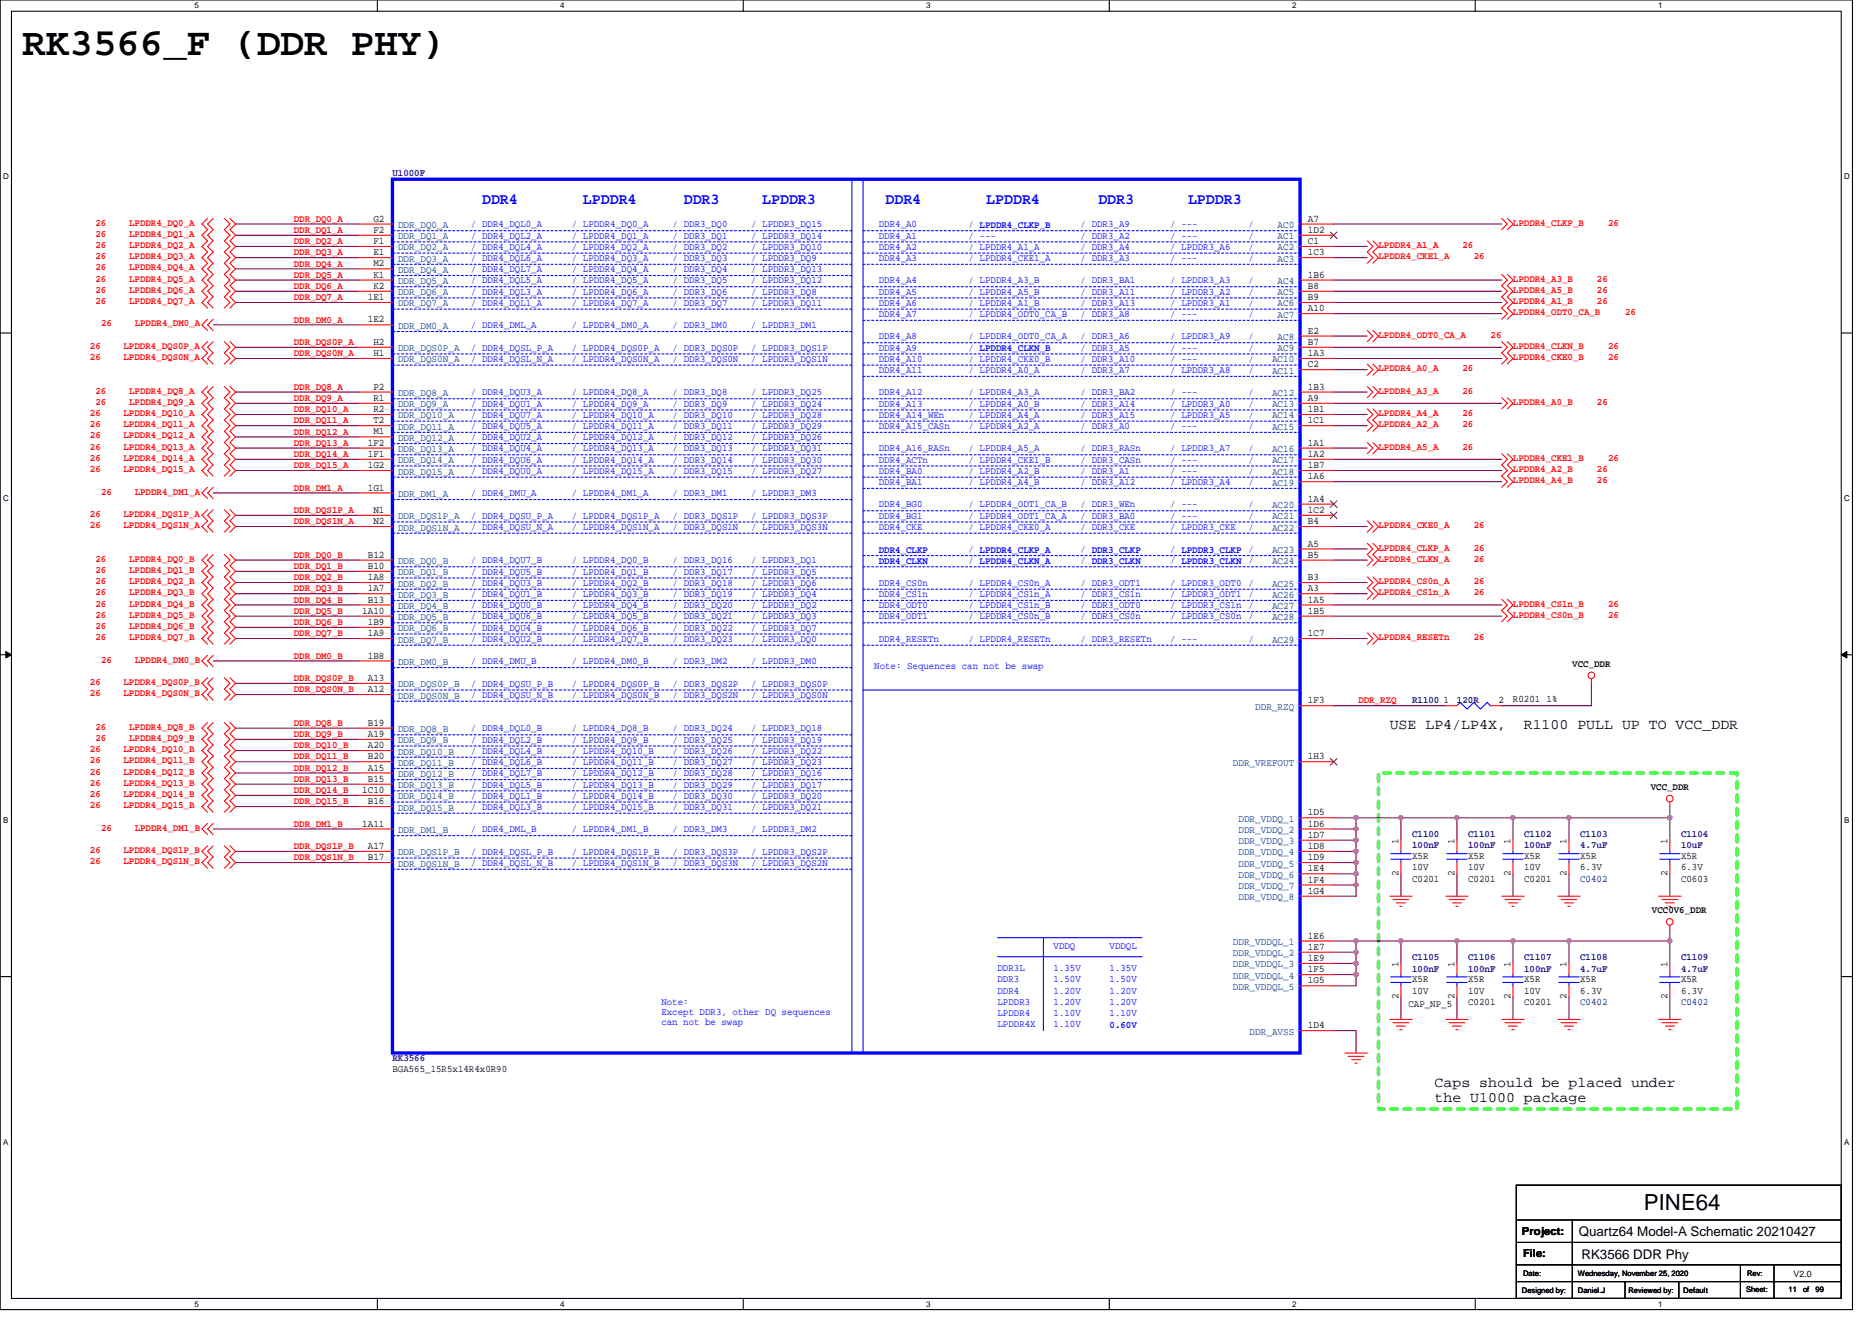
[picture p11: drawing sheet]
<svg xmlns="http://www.w3.org/2000/svg" width="297mm" height="210mm" viewBox="0 0 297 210" stroke-linecap="round" stroke-linejoin="round" font-family="sans-serif">
<defs><g id="words">
<text font-size="6.2" x="3.6" y="8.7">RK3566_F (DDR PHY)</text>
<text font-size="3.5" x="260.9" y="192">PINE64</text>
<g font-size="2.5" fill="#00f">
<text x="76.5" y="32.3">DDR4</text>
<text x="92.5" y="32.3">LPDDR4</text>
<text x="108.5" y="32.3">DDR3</text>
<text x="120.9" y="32.3">LPDDR3</text>
<text x="140.5" y="32.3">DDR4</text>
<text x="156.5" y="32.3">LPDDR4</text>
<text x="174.3" y="32.3">DDR3</text>
<text x="188.5" y="32.3">LPDDR3</text>
</g>
<g font-size="2.3">
<text x="220.5" y="115.6">USE LP4/LP4X,</text>
<text x="241.8" y="115.6">R1100 PULL UP TO VCC_DDR</text>
<text x="227.6" y="172.5">Caps should be placed under</text>
<text x="227.6" y="174.8">the U1000 package</text>
</g>
<g font-size="2.1">
<text x="250.5" y="196.2">Quartz64 Model-A Schematic 20210427</text>
<text x="250.9" y="199.9">RK3566 DDR Phy</text>
</g>
<g font-size="1.8">
<text x="241.5" y="196">Project:</text>
<text x="241.7" y="199.5">File:</text>
</g>
<g font-size="1.6" fill="#000080">
<text x="62.3" y="28">U1000F</text>
<text x="224.1" y="111.5">R1100</text>
<text x="231.2" y="111.5">120R</text>
<text x="224.1" y="132.9">C1100</text>
<text x="224.1" y="134.7">100nF</text>
<text x="233" y="132.9">C1101</text>
<text x="233" y="134.7">100nF</text>
<text x="241.8" y="132.9">C1102</text>
<text x="241.8" y="134.7">100nF</text>
<text x="250.7" y="132.9">C1103</text>
<text x="250.7" y="134.7">4.7uF</text>
<text x="266.7" y="132.9">C1104</text>
<text x="266.7" y="134.7">10uF</text>
<text x="250.7" y="139.9">C0402</text>
<text x="224.1" y="152.4">C1105</text>
<text x="224.1" y="154.2">100nF</text>
<text x="233" y="152.4">C1106</text>
<text x="233" y="154.2">100nF</text>
<text x="241.8" y="152.4">C1107</text>
<text x="241.8" y="154.2">100nF</text>
<text x="250.7" y="152.4">C1108</text>
<text x="250.7" y="154.2">4.7uF</text>
<text x="266.7" y="152.4">C1109</text>
<text x="266.7" y="154.2">4.7uF</text>
<text x="250.7" y="159.5">C0402</text>
<text x="266.7" y="159.5">C0402</text>
<text x="62.3" y="168.4">RK3566</text>
</g>
<g font-size="1.6" fill="#f00">
<text x="15.2" y="35.8">26</text>
<text x="20.5" y="35.8">LPDDR4_DQ0_A</text>
<text x="46.6" y="35.2">DDR_DQ0_A</text>
<text x="240.1" y="35.8">LPDDR4_CLKP_B</text>
<text x="255.2" y="35.8">26</text>
<text x="15.2" y="37.6">26</text>
<text x="15.2" y="39.4">26</text>
<text x="15.2" y="41.1">26</text>
<text x="20.5" y="37.6">LPDDR4_DQ1_A</text>
<text x="20.5" y="39.4">LPDDR4_DQ2_A</text>
<text x="20.5" y="41.1">LPDDR4_DQ3_A</text>
<text x="46.6" y="37">DDR_DQ1_A</text>
<text x="46.6" y="38.8">DDR_DQ2_A</text>
<text x="46.6" y="40.5">DDR_DQ3_A</text>
<text x="218.7" y="39.4">LPDDR4_A1_A</text>
<text x="218.7" y="41.1">LPDDR4_CKE1_A</text>
<text x="232.1" y="39.4">26</text>
<text x="233.8" y="41.1">26</text>
<text x="15.2" y="44.7">26</text>
<text x="15.2" y="46.5">26</text>
<text x="15.2" y="42.9">26</text>
<text x="20.5" y="44.7">LPDDR4_DQ5_A</text>
<text x="20.5" y="46.5">LPDDR4_DQ6_A</text>
<text x="20.5" y="42.9">LPDDR4_DQ4_A</text>
<text x="46.6" y="47.6">DDR_DQ7_A</text>
<text x="46.6" y="44.1">DDR_DQ5_A</text>
<text x="46.6" y="45.9">DDR_DQ6_A</text>
<text x="46.6" y="42.3">DDR_DQ4_A</text>
<text x="240.1" y="44.7">LPDDR4_A3_B</text>
<text x="240.1" y="46.5">LPDDR4_A5_B</text>
<text x="253.4" y="44.7">26</text>
<text x="253.4" y="46.5">26</text>
<text x="15.2" y="48.3">26</text>
<text x="16" y="51.8">26</text>
<text x="20.5" y="48.3">LPDDR4_DQ7_A</text>
<text x="21.4" y="51.8">LPDDR4_DM0_A</text>
<text x="46.6" y="51.2">DDR_DM0_A</text>
<text x="218.7" y="53.6">LPDDR4_ODT0_CA_A</text>
<text x="236.5" y="53.6">26</text>
<text x="240.1" y="48.3">LPDDR4_A1_B</text>
<text x="240.1" y="50">LPDDR4_ODT0_CA_B</text>
<text x="253.4" y="48.3">26</text>
<text x="257.8" y="50">26</text>
<text x="14.3" y="55.4">26</text>
<text x="14.3" y="57.1">26</text>
<text x="19.6" y="55.4">LPDDR4_DQS0P_A</text>
<text x="19.6" y="57.1">LPDDR4_DQS0N_A</text>
<text x="46.6" y="54.8">DDR_DQS0P_A</text>
<text x="46.6" y="56.5">DDR_DQS0N_A</text>
<text x="218.7" y="58.9">LPDDR4_A0_A</text>
<text x="232.1" y="58.9">26</text>
<text x="240.1" y="57.1">LPDDR4_CKE0_B</text>
<text x="240.1" y="55.4">LPDDR4_CLKN_B</text>
<text x="255.2" y="57.1">26</text>
<text x="255.2" y="55.4">26</text>
<text x="15.2" y="62.5">26</text>
<text x="15.2" y="64.3">26</text>
<text x="20.5" y="62.5">LPDDR4_DQ8_A</text>
<text x="20.5" y="64.3">LPDDR4_DQ9_A</text>
<text x="46.6" y="65.4">DDR_DQ10_A</text>
<text x="46.6" y="61.9">DDR_DQ8_A</text>
<text x="46.6" y="63.6">DDR_DQ9_A</text>
<text x="218.7" y="62.5">LPDDR4_A3_A</text>
<text x="232.1" y="62.5">26</text>
<text x="240.1" y="64.3">LPDDR4_A0_B</text>
<text x="253.4" y="64.3">26</text>
<text x="14.3" y="66">26</text>
<text x="14.3" y="71.4">26</text>
<text x="14.3" y="67.8">26</text>
<text x="14.3" y="69.6">26</text>
<text x="19.6" y="66">LPDDR4_DQ10_A</text>
<text x="19.6" y="71.4">LPDDR4_DQ13_A</text>
<text x="19.6" y="67.8">LPDDR4_DQ11_A</text>
<text x="19.6" y="69.6">LPDDR4_DQ12_A</text>
<text x="46.6" y="70.8">DDR_DQ13_A</text>
<text x="46.6" y="67.2">DDR_DQ11_A</text>
<text x="46.6" y="69">DDR_DQ12_A</text>
<text x="218.7" y="67.8">LPDDR4_A2_A</text>
<text x="218.7" y="66">LPDDR4_A4_A</text>
<text x="218.7" y="71.4">LPDDR4_A5_A</text>
<text x="232.1" y="67.8">26</text>
<text x="232.1" y="66">26</text>
<text x="232.1" y="71.4">26</text>
<text x="14.3" y="74.9">26</text>
<text x="14.3" y="73.2">26</text>
<text x="19.6" y="74.9">LPDDR4_DQ15_A</text>
<text x="19.6" y="73.2">LPDDR4_DQ14_A</text>
<text x="46.6" y="74.3">DDR_DQ15_A</text>
<text x="46.6" y="72.5">DDR_DQ14_A</text>
<text x="46.6" y="77.9">DDR_DM1_A</text>
<text x="240.1" y="73.2">LPDDR4_CKE1_B</text>
<text x="240.1" y="74.9">LPDDR4_A2_B</text>
<text x="240.1" y="76.7">LPDDR4_A4_B</text>
<text x="253.4" y="74.9">26</text>
<text x="253.4" y="76.7">26</text>
<text x="255.2" y="73.2">26</text>
<text x="14.3" y="82">26</text>
<text x="14.3" y="83.8">26</text>
<text x="16" y="78.5">26</text>
<text x="19.6" y="82">LPDDR4_DQS1P_A</text>
<text x="19.6" y="83.8">LPDDR4_DQS1N_A</text>
<text x="21.4" y="78.5">LPDDR4_DM1_A</text>
<text x="46.6" y="81.4">DDR_DQS1P_A</text>
<text x="46.6" y="83.2">DDR_DQS1N_A</text>
<text x="218.7" y="83.8">LPDDR4_CKE0_A</text>
<text x="233.8" y="83.8">26</text>
<text x="15.2" y="89.2">26</text>
<text x="20.5" y="89.2">LPDDR4_DQ0_B</text>
<text x="46.6" y="88.5">DDR_DQ0_B</text>
<text x="218.7" y="89.2">LPDDR4_CLKN_A</text>
<text x="218.7" y="87.4">LPDDR4_CLKP_A</text>
<text x="233.8" y="89.2">26</text>
<text x="233.8" y="87.4">26</text>
<text x="15.2" y="92.7">26</text>
<text x="15.2" y="94.5">26</text>
<text x="15.2" y="90.9">26</text>
<text x="20.5" y="92.7">LPDDR4_DQ2_B</text>
<text x="20.5" y="94.5">LPDDR4_DQ3_B</text>
<text x="20.5" y="90.9">LPDDR4_DQ1_B</text>
<text x="46.6" y="92.1">DDR_DQ2_B</text>
<text x="46.6" y="93.9">DDR_DQ3_B</text>
<text x="46.6" y="90.3">DDR_DQ1_B</text>
<text x="46.6" y="95.7">DDR_DQ4_B</text>
<text x="218.7" y="94.5">LPDDR4_CS1n_A</text>
<text x="218.7" y="92.7">LPDDR4_CS0n_A</text>
<text x="233.8" y="94.5">26</text>
<text x="233.8" y="92.7">26</text>
<text x="15.2" y="99.8">26</text>
<text x="15.2" y="98">26</text>
<text x="15.2" y="101.6">26</text>
<text x="15.2" y="96.3">26</text>
<text x="20.5" y="99.8">LPDDR4_DQ6_B</text>
<text x="20.5" y="98">LPDDR4_DQ5_B</text>
<text x="20.5" y="101.6">LPDDR4_DQ7_B</text>
<text x="20.5" y="96.3">LPDDR4_DQ4_B</text>
<text x="46.6" y="99.2">DDR_DQ6_B</text>
<text x="46.6" y="97.4">DDR_DQ5_B</text>
<text x="46.6" y="101">DDR_DQ7_B</text>
<text x="218.7" y="101.6">LPDDR4_RESETn</text>
<text x="233.8" y="101.6">26</text>
<text x="240.1" y="96.3">LPDDR4_CS1n_B</text>
<text x="240.1" y="98">LPDDR4_CS0n_B</text>
<text x="255.2" y="96.3">26</text>
<text x="255.2" y="98">26</text>
<text x="16" y="105.2">26</text>
<text x="21.4" y="105.2">LPDDR4_DM0_B</text>
<text x="46.6" y="104.5">DDR_DM0_B</text>
<text x="14.3" y="110.5">26</text>
<text x="14.3" y="108.7">26</text>
<text x="19.6" y="110.5">LPDDR4_DQS0N_B</text>
<text x="19.6" y="108.7">LPDDR4_DQS0P_B</text>
<text x="46.6" y="109.9">DDR_DQS0N_B</text>
<text x="46.6" y="108.1">DDR_DQS0P_B</text>
<text x="215.5" y="111.7">DDR_RZQ</text>
<text x="14.3" y="119.4">26</text>
<text x="15.2" y="117.6">26</text>
<text x="15.2" y="115.8">26</text>
<text x="19.6" y="119.4">LPDDR4_DQ10_B</text>
<text x="20.5" y="117.6">LPDDR4_DQ9_B</text>
<text x="20.5" y="115.8">LPDDR4_DQ8_B</text>
<text x="46.6" y="118.8">DDR_DQ10_B</text>
<text x="46.6" y="117">DDR_DQ9_B</text>
<text x="46.6" y="115.2">DDR_DQ8_B</text>
<text x="14.3" y="121.2">26</text>
<text x="14.3" y="122.9">26</text>
<text x="14.3" y="124.7">26</text>
<text x="19.6" y="121.2">LPDDR4_DQ11_B</text>
<text x="19.6" y="122.9">LPDDR4_DQ12_B</text>
<text x="19.6" y="124.7">LPDDR4_DQ13_B</text>
<text x="46.6" y="125.9">DDR_DQ14_B</text>
<text x="46.6" y="120.5">DDR_DQ11_B</text>
<text x="46.6" y="122.3">DDR_DQ12_B</text>
<text x="46.6" y="124.1">DDR_DQ13_B</text>
<text x="14.3" y="126.5">26</text>
<text x="14.3" y="128.3">26</text>
<text x="16" y="131.8">26</text>
<text x="19.6" y="126.5">LPDDR4_DQ14_B</text>
<text x="19.6" y="128.3">LPDDR4_DQ15_B</text>
<text x="21.4" y="131.8">LPDDR4_DM1_B</text>
<text x="46.6" y="127.7">DDR_DQ15_B</text>
<text x="46.6" y="131.2">DDR_DM1_B</text>
<text x="14.3" y="135.4">26</text>
<text x="14.3" y="137.2">26</text>
<text x="19.6" y="135.4">LPDDR4_DQS1P_B</text>
<text x="19.6" y="137.2">LPDDR4_DQS1N_B</text>
<text x="46.6" y="134.8">DDR_DQS1P_B</text>
<text x="46.6" y="136.5">DDR_DQS1N_B</text>
</g>
<g font-size="1.6">
<text x="59.2" y="35.2">G2</text>
<text x="207.5" y="35.2">A7</text>
<text x="59.2" y="37">F2</text>
<text x="59.2" y="38.7">F1</text>
<text x="59.2" y="40.5">E1</text>
<text x="207.5" y="37">1D2</text>
<text x="207.5" y="38.7">C1</text>
<text x="207.5" y="40.5">1C3</text>
<text x="58.4" y="47.6">1E1</text>
<text x="59.2" y="42.3">M2</text>
<text x="59.2" y="44.1">K1</text>
<text x="59.2" y="45.8">K2</text>
<text x="207.5" y="44.1">1B6</text>
<text x="207.5" y="45.8">B8</text>
<text x="207.5" y="47.6">B9</text>
<text x="58.4" y="51.2">1E2</text>
<text x="207.5" y="49.4">A10</text>
<text x="207.5" y="53">E2</text>
<text x="59.2" y="54.7">H2</text>
<text x="59.2" y="56.5">H1</text>
<text x="207.5" y="54.7">B7</text>
<text x="207.5" y="56.5">1A3</text>
<text x="207.5" y="58.3">C2</text>
<text x="59.2" y="61.8">P2</text>
<text x="59.2" y="63.6">R1</text>
<text x="59.2" y="65.4">R2</text>
<text x="207.5" y="61.8">1B3</text>
<text x="207.5" y="63.6">A9</text>
<text x="207.5" y="65.4">1B1</text>
<text x="58.4" y="70.7">1F2</text>
<text x="59.2" y="67.2">T2</text>
<text x="59.2" y="69">M1</text>
<text x="207.5" y="67.2">1C1</text>
<text x="207.5" y="70.7">1A1</text>
<text x="58.4" y="72.5">1F1</text>
<text x="58.4" y="74.3">1G2</text>
<text x="58.4" y="77.9">1G1</text>
<text x="207.5" y="72.5">1A2</text>
<text x="207.5" y="74.3">1B7</text>
<text x="207.5" y="76.1">1A6</text>
<text x="59.2" y="81.4">N1</text>
<text x="59.2" y="83.2">N2</text>
<text x="207.5" y="79.6">1A4</text>
<text x="207.5" y="81.4">1C2</text>
<text x="207.5" y="83.2">B4</text>
<text x="58.4" y="88.5">B12</text>
<text x="207.5" y="86.7">A5</text>
<text x="207.5" y="88.5">B5</text>
<text x="58.4" y="90.3">B10</text>
<text x="58.4" y="92.1">1A8</text>
<text x="58.4" y="93.9">1A7</text>
<text x="58.4" y="95.6">B13</text>
<text x="207.5" y="92.1">B3</text>
<text x="207.5" y="93.9">A3</text>
<text x="207.5" y="95.6">1A5</text>
<text x="57.5" y="97.4">1A10</text>
<text x="58.4" y="99.2">1B9</text>
<text x="58.4" y="101">1A9</text>
<text x="207.5" y="97.4">1B5</text>
<text x="207.5" y="101">1C7</text>
<text x="58.4" y="104.5">1B8</text>
<text x="249.5" y="105.9">VCC_DDR</text>
<text x="58.4" y="108.1">A13</text>
<text x="58.4" y="109.9">A12</text>
<text x="207.5" y="111.6">1F3</text>
<text x="229" y="111.6">1</text>
<text x="237.8" y="111.6">2</text>
<text x="240.1" y="111.5">R0201 1%</text>
<text x="58.4" y="115.2">B19</text>
<text x="58.4" y="117">A19</text>
<text x="58.4" y="118.7">A20</text>
<text x="57.5" y="125.9">1C10</text>
<text x="58.4" y="120.5">B20</text>
<text x="58.4" y="122.3">A15</text>
<text x="58.4" y="124.1">B15</text>
<text x="207.5" y="120.5">1H3</text>
<text x="261.9" y="125.4">VCC_DDR</text>
<text x="57.5" y="131.2">1A11</text>
<text x="58.4" y="127.6">B16</text>
<text x="207.5" y="129.4">1D5</text>
<text x="207.5" y="131.2">1D6</text>
<text x="58.4" y="134.7">A17</text>
<text x="58.4" y="136.5">B17</text>
<text x="207.5" y="133">1D7</text>
<text x="207.5" y="134.7">1D8</text>
<text x="207.5" y="136.5">1D9</text>
<text x="221.9" y="133.9" transform="rotate(-90 221.9 133.9)">1</text>
<text x="224.1" y="136.4">X5R</text>
<text x="230.8" y="133.9" transform="rotate(-90 230.8 133.9)">1</text>
<text x="233" y="136.4">X5R</text>
<text x="239.7" y="133.9" transform="rotate(-90 239.7 133.9)">1</text>
<text x="241.8" y="136.4">X5R</text>
<text x="248.6" y="133.9" transform="rotate(-90 248.6 133.9)">1</text>
<text x="250.7" y="136.4">X5R</text>
<text x="264.6" y="133.9" transform="rotate(-90 264.6 133.9)">1</text>
<text x="266.7" y="136.4">X5R</text>
<text x="207.5" y="138.3">1E4</text>
<text x="207.5" y="140.1">1F4</text>
<text x="207.5" y="141.9">1G4</text>
<text x="221.9" y="139" transform="rotate(-90 221.9 139)">2</text>
<text x="224.1" y="139.9">C0201</text>
<text x="224.1" y="138.2">10V</text>
<text x="230.8" y="139" transform="rotate(-90 230.8 139)">2</text>
<text x="233" y="139.9">C0201</text>
<text x="233" y="138.2">10V</text>
<text x="239.7" y="139" transform="rotate(-90 239.7 139)">2</text>
<text x="241.8" y="139.9">C0201</text>
<text x="241.8" y="138.2">10V</text>
<text x="248.6" y="139" transform="rotate(-90 248.6 139)">2</text>
<text x="250.7" y="138.2">6.3V</text>
<text x="264.6" y="139" transform="rotate(-90 264.6 139)">2</text>
<text x="266.7" y="139.9">C0603</text>
<text x="266.7" y="138.2">6.3V</text>
<text x="207.5" y="149">1E6</text>
<text x="262.1" y="145">VCC0V6_DDR</text>
<text x="207.5" y="150.7">1E7</text>
<text x="207.5" y="152.5">1E9</text>
<text x="207.5" y="154.3">1F5</text>
<text x="221.9" y="153.4" transform="rotate(-90 221.9 153.4)">1</text>
<text x="224.1" y="155.9">X5R</text>
<text x="230.8" y="153.4" transform="rotate(-90 230.8 153.4)">1</text>
<text x="233" y="155.9">X5R</text>
<text x="239.7" y="153.4" transform="rotate(-90 239.7 153.4)">1</text>
<text x="241.8" y="155.9">X5R</text>
<text x="248.6" y="153.4" transform="rotate(-90 248.6 153.4)">1</text>
<text x="250.7" y="155.9">X5R</text>
<text x="264.6" y="153.4" transform="rotate(-90 264.6 153.4)">1</text>
<text x="266.7" y="155.9">X5R</text>
<text x="207.5" y="156.1">1G5</text>
<text x="221.9" y="158.6" transform="rotate(-90 221.9 158.6)">2</text>
<text x="223.5" y="159.9">CAP_NP_5</text>
<text x="224.1" y="157.7">10V</text>
<text x="230.8" y="158.6" transform="rotate(-90 230.8 158.6)">2</text>
<text x="233" y="159.5">C0201</text>
<text x="233" y="157.7">10V</text>
<text x="239.7" y="158.6" transform="rotate(-90 239.7 158.6)">2</text>
<text x="241.8" y="159.5">C0201</text>
<text x="241.8" y="157.7">10V</text>
<text x="248.6" y="158.6" transform="rotate(-90 248.6 158.6)">2</text>
<text x="250.7" y="157.7">6.3V</text>
<text x="264.6" y="158.6" transform="rotate(-90 264.6 158.6)">2</text>
<text x="266.7" y="157.7">6.3V</text>
<text x="207.5" y="163.2">1D4</text>
<text x="62.3" y="170.2">BGA565_15R5x14R4x0R90</text>
</g>
<g font-size="1.6" fill="#004080">
<text x="63.2" y="36.2">DDR_DQ0_A</text>
<text x="63.2" y="38">DDR_DQ1_A</text>
<text x="63.2" y="39.8">DDR_DQ2_A</text>
<text x="63.2" y="41.5">DDR_DQ3_A</text>
<text x="202.7" y="36.2">AC0</text>
<text x="202.7" y="38">AC1</text>
<text x="202.7" y="39.8">AC2</text>
<text x="202.7" y="41.5">AC3</text>
<text x="63.2" y="43.3">DDR_DQ4_A</text>
<text x="63.2" y="45.1">DDR_DQ5_A</text>
<text x="63.2" y="46.9">DDR_DQ6_A</text>
<text x="202.7" y="45.1">AC4</text>
<text x="202.7" y="46.9">AC5</text>
<text x="63.2" y="48.6">DDR_DQ7_A</text>
<text x="63.2" y="52.2">DDR_DM0_A</text>
<text x="202.7" y="48.6">AC6</text>
<text x="202.7" y="50.4">AC7</text>
<text x="202.7" y="54">AC8</text>
<text x="63.2" y="55.8">DDR_DQS0P_A</text>
<text x="63.2" y="57.5">DDR_DQS0N_A</text>
<text x="201.8" y="57.5">AC10</text>
<text x="201.8" y="59.3">AC11</text>
<text x="202.7" y="55.8">AC9</text>
<text x="63.2" y="62.9">DDR_DQ8_A</text>
<text x="63.2" y="64.6">DDR_DQ9_A</text>
<text x="201.8" y="62.9">AC12</text>
<text x="201.8" y="64.6">AC13</text>
<text x="63.2" y="66.4">DDR_DQ10_A</text>
<text x="63.2" y="68.2">DDR_DQ11_A</text>
<text x="63.2" y="70">DDR_DQ12_A</text>
<text x="63.2" y="71.8">DDR_DQ13_A</text>
<text x="201.8" y="66.4">AC14</text>
<text x="201.8" y="68.2">AC15</text>
<text x="201.8" y="71.8">AC16</text>
<text x="63.2" y="73.5">DDR_DQ14_A</text>
<text x="63.2" y="75.3">DDR_DQ15_A</text>
<text x="201.8" y="73.5">AC17</text>
<text x="201.8" y="75.3">AC18</text>
<text x="201.8" y="77.1">AC19</text>
<text x="63.2" y="78.9">DDR_DM1_A</text>
<text x="63.2" y="82.4">DDR_DQS1P_A</text>
<text x="201.8" y="80.6">AC20</text>
<text x="201.8" y="82.4">AC21</text>
<text x="63.2" y="84.2">DDR_DQS1N_A</text>
<text x="63.2" y="89.5">DDR_DQ0_B</text>
<text x="201.8" y="84.2">AC22</text>
<text x="201.8" y="87.8">AC23</text>
<text x="201.8" y="89.5">AC24</text>
<text x="63.2" y="91.3">DDR_DQ1_B</text>
<text x="63.2" y="93.1">DDR_DQ2_B</text>
<text x="63.2" y="94.9">DDR_DQ3_B</text>
<text x="201.8" y="93.1">AC25</text>
<text x="201.8" y="94.9">AC26</text>
<text x="63.2" y="96.6">DDR_DQ4_B</text>
<text x="63.2" y="98.4">DDR_DQ5_B</text>
<text x="63.2" y="100.2">DDR_DQ6_B</text>
<text x="63.2" y="102">DDR_DQ7_B</text>
<text x="201.8" y="96.6">AC27</text>
<text x="201.8" y="98.4">AC28</text>
<text x="201.8" y="102">AC29</text>
<text x="63.2" y="105.5">DDR_DM0_B</text>
<text x="63.2" y="109.1">DDR_DQS0P_B</text>
<text x="63.2" y="110.9">DDR_DQS0N_B</text>
<text x="199.2" y="112.6">DDR_RZQ</text>
<text x="63.2" y="116.2">DDR_DQ8_B</text>
<text x="63.2" y="118">DDR_DQ9_B</text>
<text x="63.2" y="119.8">DDR_DQ10_B</text>
<text x="63.2" y="121.5">DDR_DQ11_B</text>
<text x="63.2" y="123.3">DDR_DQ12_B</text>
<text x="63.2" y="125.1">DDR_DQ13_B</text>
<text x="195.6" y="121.5">DDR_VREFOUT</text>
<text x="63.2" y="126.9">DDR_DQ14_B</text>
<text x="63.2" y="128.7">DDR_DQ15_B</text>
<text x="196.5" y="130.4">DDR_VDDQ_1</text>
<text x="63.2" y="132.2">DDR_DM1_B</text>
<text x="63.2" y="135.8">DDR_DQS1P_B</text>
<text x="63.2" y="137.5">DDR_DQS1N_B</text>
<text x="196.5" y="132.2">DDR_VDDQ_2</text>
<text x="196.5" y="134">DDR_VDDQ_3</text>
<text x="196.5" y="135.8">DDR_VDDQ_4</text>
<text x="196.5" y="137.5">DDR_VDDQ_5</text>
<text x="196.5" y="139.3">DDR_VDDQ_6</text>
<text x="196.5" y="141.1">DDR_VDDQ_7</text>
<text x="196.5" y="142.9">DDR_VDDQ_8</text>
<text x="195.6" y="150">DDR_VDDQL_1</text>
<text x="195.6" y="151.8">DDR_VDDQL_2</text>
<text x="195.6" y="153.5">DDR_VDDQL_3</text>
<text x="195.6" y="155.3">DDR_VDDQL_4</text>
<text x="195.6" y="157.1">DDR_VDDQL_5</text>
<text x="198.3" y="164.2">DDR_AVSS</text>
</g>
<g font-size="1.6" fill="#00f">
<text x="74.7" y="41.4">/ DDR4_DQL6_A</text>
<text x="74.7" y="36.1">/ DDR4_DQL0_A</text>
<text x="74.7" y="37.9">/ DDR4_DQL2_A</text>
<text x="74.7" y="39.6">/ DDR4_DQL4_A</text>
<text x="90.7" y="39.6">/ LPDDR4_DQ2_A</text>
<text x="90.7" y="37.9">/ LPDDR4_DQ1_A</text>
<text x="90.7" y="36.1">/ LPDDR4_DQ0_A</text>
<text x="90.7" y="41.4">/ LPDDR4_DQ3_A</text>
<text x="106.7" y="41.4">/ DDR3_DQ3</text>
<text x="106.7" y="37.9">/ DDR3_DQ1</text>
<text x="106.7" y="39.6">/ DDR3_DQ2</text>
<text x="106.7" y="36.1">/ DDR3_DQ0</text>
<text x="119.2" y="37.9">/ LPDDR3_DQ14</text>
<text x="119.2" y="36.1">/ LPDDR3_DQ15</text>
<text x="119.2" y="39.6">/ LPDDR3_DQ10</text>
<text x="119.2" y="41.4">/ LPDDR3_DQ9</text>
<text x="139.4" y="36.1">DDR4_A0</text>
<text x="139.4" y="37.9">DDR4_A1</text>
<text x="139.4" y="41.4">DDR4_A3</text>
<text x="139.4" y="39.6">DDR4_A2</text>
<text x="153.7" y="36.1">/ LPDDR4_CLKP_B</text>
<text x="153.7" y="39.6">/ LPDDR4_A1_A</text>
<text x="153.7" y="41.4">/ LPDDR4_CKE1_A</text>
<text x="153.7" y="37.9">/ ---</text>
<text x="171.4" y="36.1">/ DDR3_A9</text>
<text x="171.4" y="37.9">/ DDR3_A2</text>
<text x="171.4" y="39.6">/ DDR3_A4</text>
<text x="171.4" y="41.4">/ DDR3_A3</text>
<text x="185.7" y="36.1">/ ---</text>
<text x="185.7" y="39.6">/ LPDDR3_A6</text>
<text x="185.7" y="41.4">/ ---</text>
<text x="185.7" y="37.9">/ ---</text>
<text x="198.1" y="37.9">/</text>
<text x="198.1" y="36.1">/</text>
<text x="198.1" y="39.6">/</text>
<text x="198.1" y="41.4">/</text>
<text x="74.7" y="43.2">/ DDR4_DQL7_A</text>
<text x="74.7" y="45">/ DDR4_DQL5_A</text>
<text x="74.7" y="46.8">/ DDR4_DQL3_A</text>
<text x="90.7" y="43.2">/ LPDDR4_DQ4_A</text>
<text x="90.7" y="46.8">/ LPDDR4_DQ6_A</text>
<text x="90.7" y="45">/ LPDDR4_DQ5_A</text>
<text x="106.7" y="46.8">/ DDR3_DQ6</text>
<text x="106.7" y="45">/ DDR3_DQ5</text>
<text x="106.7" y="43.2">/ DDR3_DQ4</text>
<text x="119.2" y="45">/ LPDDR3_DQ12</text>
<text x="119.2" y="43.2">/ LPDDR3_DQ13</text>
<text x="119.2" y="46.8">/ LPDDR3_DQ8</text>
<text x="139.4" y="46.8">DDR4_A5</text>
<text x="139.4" y="45">DDR4_A4</text>
<text x="153.7" y="45">/ LPDDR4_A3_B</text>
<text x="153.7" y="46.8">/ LPDDR4_A5_B</text>
<text x="171.4" y="45">/ DDR3_BA1</text>
<text x="171.4" y="46.8">/ DDR3_A11</text>
<text x="185.7" y="45">/ LPDDR3_A3</text>
<text x="185.7" y="46.8">/ LPDDR3_A2</text>
<text x="198.1" y="45">/</text>
<text x="198.1" y="46.8">/</text>
<text x="74.7" y="48.5">/ DDR4_DQL1_A</text>
<text x="74.7" y="52.1">/ DDR4_DML_A</text>
<text x="90.7" y="52.1">/ LPDDR4_DM0_A</text>
<text x="90.7" y="48.5">/ LPDDR4_DQ7_A</text>
<text x="106.7" y="48.5">/ DDR3_DQ7</text>
<text x="106.7" y="52.1">/ DDR3_DM0</text>
<text x="119.2" y="52.1">/ LPDDR3_DM1</text>
<text x="119.2" y="48.5">/ LPDDR3_DQ11</text>
<text x="139.4" y="50.3">DDR4_A7</text>
<text x="139.4" y="48.5">DDR4_A6</text>
<text x="139.4" y="53.9">DDR4_A8</text>
<text x="153.7" y="53.9">/ LPDDR4_ODT0_CA_A</text>
<text x="153.7" y="48.5">/ LPDDR4_A1_B</text>
<text x="153.7" y="50.3">/ LPDDR4_ODT0_CA_B</text>
<text x="171.4" y="48.5">/ DDR3_A13</text>
<text x="171.4" y="50.3">/ DDR3_A8</text>
<text x="171.4" y="53.9">/ DDR3_A6</text>
<text x="185.7" y="53.9">/ LPDDR3_A9</text>
<text x="185.7" y="48.5">/ LPDDR3_A1</text>
<text x="185.7" y="50.3">/ ---</text>
<text x="198.1" y="53.9">/</text>
<text x="198.1" y="48.5">/</text>
<text x="198.1" y="50.3">/</text>
<text x="74.7" y="55.6">/ DDR4_DQSL_P_A</text>
<text x="74.7" y="57.4">/ DDR4_DQSL_N_A</text>
<text x="90.7" y="55.6">/ LPDDR4_DQS0P_A</text>
<text x="90.7" y="57.4">/ LPDDR4_DQS0N_A</text>
<text x="106.7" y="57.4">/ DDR3_DQS0N</text>
<text x="106.7" y="55.6">/ DDR3_DQS0P</text>
<text x="119.2" y="57.4">/ LPDDR3_DQS1N</text>
<text x="119.2" y="55.6">/ LPDDR3_DQS1P</text>
<text x="139.4" y="59.2">DDR4_A11</text>
<text x="139.4" y="55.6">DDR4_A9</text>
<text x="139.4" y="57.4">DDR4_A10</text>
<text x="153.7" y="59.2">/ LPDDR4_A0_A</text>
<text x="153.7" y="55.6">/ LPDDR4_CLKN_B</text>
<text x="153.7" y="57.4">/ LPDDR4_CKE0_B</text>
<text x="171.4" y="57.4">/ DDR3_A10</text>
<text x="171.4" y="59.2">/ DDR3_A7</text>
<text x="171.4" y="55.6">/ DDR3_A5</text>
<text x="185.7" y="57.4">/ ---</text>
<text x="185.7" y="59.2">/ LPDDR3_A8</text>
<text x="185.7" y="55.6">/ ---</text>
<text x="198.1" y="59.2">/</text>
<text x="198.1" y="57.4">/</text>
<text x="198.1" y="55.6">/</text>
<text x="74.7" y="64.5">/ DDR4_DQU1_A</text>
<text x="74.7" y="62.8">/ DDR4_DQU3_A</text>
<text x="90.7" y="64.5">/ LPDDR4_DQ9_A</text>
<text x="90.7" y="62.8">/ LPDDR4_DQ8_A</text>
<text x="106.7" y="64.5">/ DDR3_DQ9</text>
<text x="106.7" y="62.8">/ DDR3_DQ8</text>
<text x="119.2" y="62.8">/ LPDDR3_DQ25</text>
<text x="119.2" y="64.5">/ LPDDR3_DQ24</text>
<text x="139.4" y="62.8">DDR4_A12</text>
<text x="139.4" y="64.5">DDR4_A13</text>
<text x="153.7" y="64.5">/ LPDDR4_A0_B</text>
<text x="153.7" y="62.8">/ LPDDR4_A3_A</text>
<text x="171.4" y="64.5">/ DDR3_A14</text>
<text x="171.4" y="62.8">/ DDR3_BA2</text>
<text x="185.7" y="64.5">/ LPDDR3_A0</text>
<text x="185.7" y="62.8">/ ---</text>
<text x="198.1" y="64.5">/</text>
<text x="198.1" y="62.8">/</text>
<text x="74.7" y="68.1">/ DDR4_DQU5_A</text>
<text x="74.7" y="69.9">/ DDR4_DQU2_A</text>
<text x="74.7" y="71.6">/ DDR4_DQU4_A</text>
<text x="74.7" y="66.3">/ DDR4_DQU7_A</text>
<text x="90.7" y="68.1">/ LPDDR4_DQ11_A</text>
<text x="90.7" y="69.9">/ LPDDR4_DQ12_A</text>
<text x="90.7" y="71.6">/ LPDDR4_DQ13_A</text>
<text x="90.7" y="66.3">/ LPDDR4_DQ10_A</text>
<text x="106.7" y="66.3">/ DDR3_DQ10</text>
<text x="106.7" y="68.1">/ DDR3_DQ11</text>
<text x="106.7" y="71.6">/ DDR3_DQ13</text>
<text x="106.7" y="69.9">/ DDR3_DQ12</text>
<text x="119.2" y="69.9">/ LPDDR3_DQ26</text>
<text x="119.2" y="71.6">/ LPDDR3_DQ31</text>
<text x="119.2" y="68.1">/ LPDDR3_DQ29</text>
<text x="119.2" y="66.3">/ LPDDR3_DQ28</text>
<text x="139.4" y="66.3">DDR4_A14_WEn</text>
<text x="139.4" y="68.1">DDR4_A15_CASn</text>
<text x="139.4" y="71.6">DDR4_A16_RASn</text>
<text x="153.7" y="71.6">/ LPDDR4_A5_A</text>
<text x="153.7" y="68.1">/ LPDDR4_A2_A</text>
<text x="153.7" y="66.3">/ LPDDR4_A4_A</text>
<text x="171.4" y="71.6">/ DDR3_RASn</text>
<text x="171.4" y="68.1">/ DDR3_A0</text>
<text x="171.4" y="66.3">/ DDR3_A15</text>
<text x="185.7" y="66.3">/ LPDDR3_A5</text>
<text x="185.7" y="71.6">/ LPDDR3_A7</text>
<text x="185.7" y="68.1">/ ---</text>
<text x="198.1" y="66.3">/</text>
<text x="198.1" y="71.6">/</text>
<text x="198.1" y="68.1">/</text>
<text x="74.7" y="73.4">/ DDR4_DQU6_A</text>
<text x="74.7" y="75.2">/ DDR4_DQU0_A</text>
<text x="90.7" y="73.4">/ LPDDR4_DQ14_A</text>
<text x="90.7" y="75.2">/ LPDDR4_DQ15_A</text>
<text x="106.7" y="75.2">/ DDR3_DQ15</text>
<text x="106.7" y="73.4">/ DDR3_DQ14</text>
<text x="119.2" y="75.2">/ LPDDR3_DQ27</text>
<text x="119.2" y="73.4">/ LPDDR3_DQ30</text>
<text x="139.4" y="73.4">DDR4_ACTn</text>
<text x="139.4" y="77">DDR4_BA1</text>
<text x="139.4" y="75.2">DDR4_BA0</text>
<text x="153.7" y="77">/ LPDDR4_A4_B</text>
<text x="153.7" y="75.2">/ LPDDR4_A2_B</text>
<text x="153.7" y="73.4">/ LPDDR4_CKE1_B</text>
<text x="171.4" y="75.2">/ DDR3_A1</text>
<text x="171.4" y="77">/ DDR3_A12</text>
<text x="171.4" y="73.4">/ DDR3_CASn</text>
<text x="185.7" y="75.2">/ ---</text>
<text x="185.7" y="73.4">/ ---</text>
<text x="185.7" y="77">/ LPDDR3_A4</text>
<text x="198.1" y="77">/</text>
<text x="198.1" y="75.2">/</text>
<text x="198.1" y="73.4">/</text>
<text x="74.7" y="82.3">/ DDR4_DQSU_P_A</text>
<text x="74.7" y="78.8">/ DDR4_DMU_A</text>
<text x="90.7" y="82.3">/ LPDDR4_DQS1P_A</text>
<text x="90.7" y="78.8">/ LPDDR4_DM1_A</text>
<text x="106.7" y="78.8">/ DDR3_DM1</text>
<text x="106.7" y="82.3">/ DDR3_DQS1P</text>
<text x="119.2" y="78.8">/ LPDDR3_DM3</text>
<text x="119.2" y="82.3">/ LPDDR3_DQS3P</text>
<text x="139.4" y="80.5">DDR4_BG0</text>
<text x="139.4" y="82.3">DDR4_BG1</text>
<text x="153.7" y="82.3">/ LPDDR4_ODT1_CA_A</text>
<text x="153.7" y="80.5">/ LPDDR4_ODT1_CA_B</text>
<text x="171.4" y="82.3">/ DDR3_BA0</text>
<text x="171.4" y="80.5">/ DDR3_WEn</text>
<text x="185.7" y="82.3">/ ---</text>
<text x="185.7" y="80.5">/ ---</text>
<text x="198.1" y="82.3">/</text>
<text x="198.1" y="80.5">/</text>
<text x="74.7" y="89.4">/ DDR4_DQU7_B</text>
<text x="74.7" y="84.1">/ DDR4_DQSU_N_A</text>
<text x="90.7" y="89.4">/ LPDDR4_DQ0_B</text>
<text x="90.7" y="84.1">/ LPDDR4_DQS1N_A</text>
<text x="106.7" y="89.4">/ DDR3_DQ16</text>
<text x="106.7" y="84.1">/ DDR3_DQS1N</text>
<text x="119.2" y="84.1">/ LPDDR3_DQS3N</text>
<text x="119.2" y="89.4">/ LPDDR3_DQ1</text>
<text x="139.4" y="89.5">DDR4_CLKN</text>
<text x="139.4" y="84.1">DDR4_CKE</text>
<text x="139.4" y="87.7">DDR4_CLKP</text>
<text x="153.7" y="84.1">/ LPDDR4_CKE0_A</text>
<text x="153.7" y="89.4">/ LPDDR4_CLKN_A</text>
<text x="153.7" y="87.7">/ LPDDR4_CLKP_A</text>
<text x="171.4" y="89.4">/ DDR3_CLKN</text>
<text x="171.4" y="84.1">/ DDR3_CKE</text>
<text x="171.4" y="87.7">/ DDR3_CLKP</text>
<text x="185.7" y="84.1">/ LPDDR3_CKE</text>
<text x="185.7" y="89.4">/ LPDDR3_CLKN</text>
<text x="185.7" y="87.7">/ LPDDR3_CLKP</text>
<text x="198.1" y="87.7">/</text>
<text x="198.1" y="89.4">/</text>
<text x="198.1" y="84.1">/</text>
<text x="74.7" y="91.2">/ DDR4_DQU5_B</text>
<text x="74.7" y="94.8">/ DDR4_DQU1_B</text>
<text x="74.7" y="93">/ DDR4_DQU3_B</text>
<text x="90.7" y="93">/ LPDDR4_DQ2_B</text>
<text x="90.7" y="91.2">/ LPDDR4_DQ1_B</text>
<text x="90.7" y="94.8">/ LPDDR4_DQ3_B</text>
<text x="106.7" y="93">/ DDR3_DQ18</text>
<text x="106.7" y="94.8">/ DDR3_DQ19</text>
<text x="106.7" y="91.2">/ DDR3_DQ17</text>
<text x="119.2" y="91.2">/ LPDDR3_DQ5</text>
<text x="119.2" y="93">/ LPDDR3_DQ6</text>
<text x="119.2" y="94.8">/ LPDDR3_DQ4</text>
<text x="139.4" y="94.8">DDR4_CS1n</text>
<text x="139.4" y="93">DDR4_CS0n</text>
<text x="153.7" y="93">/ LPDDR4_CS0n_A</text>
<text x="153.7" y="94.8">/ LPDDR4_CS1n_A</text>
<text x="171.4" y="94.8">/ DDR3_CS1n</text>
<text x="171.4" y="93">/ DDR3_ODT1</text>
<text x="185.7" y="94.8">/ LPDDR3_ODT1</text>
<text x="185.7" y="93">/ LPDDR3_ODT0</text>
<text x="198.1" y="93">/</text>
<text x="198.1" y="94.8">/</text>
<text x="74.7" y="101.9">/ DDR4_DQU2_B</text>
<text x="74.7" y="100.1">/ DDR4_DQU4_B</text>
<text x="74.7" y="96.5">/ DDR4_DQU0_B</text>
<text x="74.7" y="98.3">/ DDR4_DQU6_B</text>
<text x="90.7" y="100.1">/ LPDDR4_DQ6_B</text>
<text x="90.7" y="96.5">/ LPDDR4_DQ4_B</text>
<text x="90.7" y="101.9">/ LPDDR4_DQ7_B</text>
<text x="90.7" y="98.3">/ LPDDR4_DQ5_B</text>
<text x="106.7" y="98.3">/ DDR3_DQ21</text>
<text x="106.7" y="100.1">/ DDR3_DQ22</text>
<text x="106.7" y="96.5">/ DDR3_DQ20</text>
<text x="106.7" y="101.9">/ DDR3_DQ23</text>
<text x="119.2" y="100.1">/ LPDDR3_DQ7</text>
<text x="119.2" y="101.9">/ LPDDR3_DQ0</text>
<text x="119.2" y="96.5">/ LPDDR3_DQ2</text>
<text x="119.2" y="98.3">/ LPDDR3_DQ3</text>
<text x="139.4" y="101.9">DDR4_RESETn</text>
<text x="139.4" y="96.5">DDR4_ODT0</text>
<text x="139.4" y="98.3">DDR4_ODT1</text>
<text x="153.7" y="98.3">/ LPDDR4_CS0n_B</text>
<text x="153.7" y="96.5">/ LPDDR4_CS1n_B</text>
<text x="153.7" y="101.9">/ LPDDR4_RESETn</text>
<text x="171.4" y="96.5">/ DDR3_ODT0</text>
<text x="171.4" y="101.9">/ DDR3_RESETn</text>
<text x="171.4" y="98.3">/ DDR3_CS0n</text>
<text x="185.7" y="96.5">/ LPDDR3_CS1n</text>
<text x="185.7" y="101.9">/ ---</text>
<text x="185.7" y="98.3">/ LPDDR3_CS0n</text>
<text x="198.1" y="96.5">/</text>
<text x="198.1" y="98.3">/</text>
<text x="198.1" y="101.9">/</text>
<text x="74.7" y="105.4">/ DDR4_DMU_B</text>
<text x="90.7" y="105.4">/ LPDDR4_DM0_B</text>
<text x="106.7" y="105.4">/ DDR3_DM2</text>
<text x="119.2" y="105.4">/ LPDDR3_DM0</text>
<text x="138.7" y="106.2">Note: Sequences can not be swap</text>
<text x="74.7" y="110.8">/ DDR4_DQSU_N_B</text>
<text x="74.7" y="109">/ DDR4_DQSU_P_B</text>
<text x="90.7" y="109">/ LPDDR4_DQS0P_B</text>
<text x="90.7" y="110.8">/ LPDDR4_DQS0N_B</text>
<text x="106.7" y="110.8">/ DDR3_DQS2N</text>
<text x="106.7" y="109">/ DDR3_DQS2P</text>
<text x="119.2" y="109">/ LPDDR3_DQS0P</text>
<text x="119.2" y="110.8">/ LPDDR3_DQS0N</text>
<text x="74.7" y="117.9">/ DDR4_DQL2_B</text>
<text x="74.7" y="119.7">/ DDR4_DQL4_B</text>
<text x="74.7" y="116.1">/ DDR4_DQL0_B</text>
<text x="90.7" y="117.9">/ LPDDR4_DQ9_B</text>
<text x="90.7" y="119.7">/ LPDDR4_DQ10_B</text>
<text x="90.7" y="116.1">/ LPDDR4_DQ8_B</text>
<text x="106.7" y="116.1">/ DDR3_DQ24</text>
<text x="106.7" y="119.7">/ DDR3_DQ26</text>
<text x="106.7" y="117.9">/ DDR3_DQ25</text>
<text x="119.2" y="119.7">/ LPDDR3_DQ22</text>
<text x="119.2" y="117.9">/ LPDDR3_DQ19</text>
<text x="119.2" y="116.1">/ LPDDR3_DQ18</text>
<text x="74.7" y="125">/ DDR4_DQL5_B</text>
<text x="74.7" y="121.4">/ DDR4_DQL6_B</text>
<text x="74.7" y="123.2">/ DDR4_DQL7_B</text>
<text x="90.7" y="123.2">/ LPDDR4_DQ12_B</text>
<text x="90.7" y="121.4">/ LPDDR4_DQ11_B</text>
<text x="90.7" y="125">/ LPDDR4_DQ13_B</text>
<text x="106.7" y="123.2">/ DDR3_DQ28</text>
<text x="106.7" y="125">/ DDR3_DQ29</text>
<text x="106.7" y="121.4">/ DDR3_DQ27</text>
<text x="119.2" y="123.2">/ LPDDR3_DQ16</text>
<text x="119.2" y="125">/ LPDDR3_DQ17</text>
<text x="119.2" y="121.4">/ LPDDR3_DQ23</text>
<text x="74.7" y="126.8">/ DDR4_DQL1_B</text>
<text x="74.7" y="128.5">/ DDR4_DQL3_B</text>
<text x="90.7" y="126.8">/ LPDDR4_DQ14_B</text>
<text x="90.7" y="128.5">/ LPDDR4_DQ15_B</text>
<text x="106.7" y="128.5">/ DDR3_DQ31</text>
<text x="106.7" y="126.8">/ DDR3_DQ30</text>
<text x="119.2" y="128.5">/ LPDDR3_DQ21</text>
<text x="119.2" y="126.8">/ LPDDR3_DQ20</text>
<text x="74.7" y="132.1">/ DDR4_DML_B</text>
<text x="74.7" y="137.4">/ DDR4_DQSL_N_B</text>
<text x="74.7" y="135.7">/ DDR4_DQSL_P_B</text>
<text x="90.7" y="135.7">/ LPDDR4_DQS1P_B</text>
<text x="90.7" y="137.4">/ LPDDR4_DQS1N_B</text>
<text x="90.7" y="132.1">/ LPDDR4_DM1_B</text>
<text x="106.7" y="137.4">/ DDR3_DQS3N</text>
<text x="106.7" y="132.1">/ DDR3_DM3</text>
<text x="106.7" y="135.7">/ DDR3_DQS3P</text>
<text x="119.2" y="137.4">/ LPDDR3_DQS2N</text>
<text x="119.2" y="132.1">/ LPDDR3_DM2</text>
<text x="119.2" y="135.7">/ LPDDR3_DQS2P</text>
<text x="158.3" y="154.2">DDR3L</text>
<text x="158.3" y="155.9">DDR3</text>
<text x="167.2" y="155.9">1.50V</text>
<text x="167.2" y="150.6">VDDQ</text>
<text x="167.2" y="154.2">1.35V</text>
<text x="176.1" y="155.9">1.50V</text>
<text x="176.1" y="154.2">1.35V</text>
<text x="176.1" y="150.6">VDDQL</text>
<text x="104.9" y="159.5">Note:</text>
<text x="104.9" y="161.1">Except DDR3, other DQ sequences</text>
<text x="158.3" y="157.7">DDR4</text>
<text x="158.3" y="161.3">LPDDR4</text>
<text x="158.3" y="159.5">LPDDR3</text>
<text x="167.2" y="159.5">1.20V</text>
<text x="167.2" y="161.3">1.10V</text>
<text x="167.2" y="157.7">1.20V</text>
<text x="176.1" y="157.7">1.20V</text>
<text x="176.1" y="161.3">1.10V</text>
<text x="176.1" y="159.5">1.20V</text>
<text x="104.9" y="162.7">can not be swap</text>
<text x="158.3" y="163">LPDDR4X</text>
<text x="167.2" y="163">1.10V</text>
<text x="176.1" y="163.1">0.60V</text>
</g>
<text font-size="1.4" x="284.6" y="202.7">V2.0</text>
<g font-size="1.3">
<text x="30.8" y="1.3">5</text>
<text x="88.9" y="1.3">4</text>
<text x="147" y="1.3">3</text>
<text x="205" y="1.3">2</text>
<text x="263.1" y="1.3">1</text>
<text x=".5" y="28.4">D</text>
<text x="292.6" y="28.4">D</text>
<text x=".5" y="79.5">C</text>
<text x="292.6" y="79.5">C</text>
<text x=".5" y="130.6">B</text>
<text x="292.6" y="130.6">B</text>
<text x=".5" y="181.7">A</text>
<text x="292.6" y="181.7">A</text>
<text x="30.8" y="207.4">5</text>
<text x="88.9" y="207.4">4</text>
<text x="147" y="207.4">3</text>
<text x="205" y="207.4">2</text>
<text x="263.1" y="207.4">1</text>
</g>
<g font-size="1.2">
<text x="241.7" y="202.6">Date:</text>
<text x="250.4" y="202.6">Wednesday, November 25, 2020</text>
<text x="277.2" y="202.6">Rev:</text>
<text x="241.5" y="205.2">Designed by:</text>
<text x="250.4" y="205.2">Daniel.J</text>
<text x="258.4" y="205.2">Reviewed by:</text>
<text x="267.1" y="205.2">Default</text>
<text x="277" y="205.1">Sheet:</text>
<text x="283.8" y="205.1">11</text>
<text x="286.1" y="205.1">of</text>
<text x="288.1" y="205.1">99</text>
</g>
</g></defs>
<path d="M0 0h293.9v207.9h-293.9zM1.8 1.8h290.4v204.3h-290.4z" fill="none" stroke="#000" stroke-width=".17"/>
<g fill="#fff">
<path d="M30.8 .2h.7v1.4h-.7z"/>
<path d="M30.8 206.3h.7v1.4h-.7z"/>
</g>
<path d="M59.9 0v1.8M59.9 206.1v1.8" fill="none" stroke="#000" stroke-width=".17"/>
<g fill="#fff">
<path d="M88.9 .2h.7v1.4h-.7z"/>
<path d="M88.9 206.3h.7v1.4h-.7z"/>
</g>
<path d="M117.9 0v1.8M117.9 206.1v1.8" fill="none" stroke="#000" stroke-width=".17"/>
<g fill="#fff">
<path d="M147 .2h.7v1.4h-.7z"/>
<path d="M147 206.3h.7v1.4h-.7z"/>
</g>
<path d="M176 0v1.8M176 206.1v1.8" fill="none" stroke="#000" stroke-width=".17"/>
<g fill="#fff">
<path d="M205 .2h.7v1.4h-.7z"/>
<path d="M205 206.3h.7v1.4h-.7z"/>
</g>
<path d="M234.1 0v1.8M234.1 206.1v1.8" fill="none" stroke="#000" stroke-width=".17"/>
<g fill="#fff">
<path d="M263.1 .2h.7v1.4h-.7z"/>
<path d="M263.1 206.3h.7v1.4h-.7z"/>
<path d="M.5 27.3h.9v1.4h-.9z"/>
<path d="M292.6 27.3h.9v1.4h-.9z"/>
<path d="M.5 78.4h.9v1.4h-.9z"/>
<path d="M292.6 78.4h.9v1.4h-.9z"/>
</g>
<path d="M0 52.9h1.8M292.2 52.9h1.7" fill="none" stroke="#000" stroke-width=".17"/>
<g fill="#fff">
<path d="M.5 129.5h.8v1.4h-.8z"/>
<path d="M292.6 129.5h.9v1.4h-.9z"/>
</g>
<path d="M0 103.9h1.8M292.2 103.9h1.7" fill="none" stroke="#000" stroke-width=".17"/>
<g fill="#000" stroke="#000" stroke-width=".16">
<path d="M.9 103.4l.9 .5-.9 .5z" fill-rule="evenodd"/>
<path d="M292.2 103.9l.8-.5v1z" fill-rule="evenodd"/>
</g>
<g fill="#fff">
<path d="M.5 180.5h.8v1.4h-.8z"/>
<path d="M292.6 180.5h.9v1.4h-.9z"/>
</g>
<path d="M0 155h1.8M292.2 155h1.7M240.6 193.6h51.6M240.6 197.2h51.6M240.6 188.1h51.6v18h-51.6zM249.5 193.6v12.5M240.6 200.7h51.6M240.6 203.4h51.6M257.8 203.4v2.7M266.4 203.4v2.7M276.2 200.7v5.4M281.5 200.7v5.4" fill="none" stroke="#000" stroke-width=".17"/>
<path d="M218.7 122.7h56.9v53.3h-56.9z" fill="none" stroke="#0f0" stroke-width=".53" stroke-dasharray="1.1 1.1"/>
<g fill="none" stroke="#800040" stroke-width=".17">
<path d="M37.4 35.6h19.5M37.4 37.3h19.5M37.4 39.1h19.5M211.6 35.6h26.7M211.6 39.1h5.4M33.8 51.6h23.1M37.4 48h19.5M37.4 44.4h19.5M37.4 46.2h19.5M37.4 40.9h19.5M37.4 42.7h19.5M37.4 55.1h19.5"/>
<path d="M37.4 56.9h19.5M211.6 48h26.7M211.6 44.4h26.7M211.6 46.2h26.7M211.6 55.1h26.7M211.6 56.9h26.7M211.6 49.8h26.7M211.6 40.9h5.4M211.6 53.3h5.4M211.6 58.7h5.4M33.8 78.2h23.1M37.4 65.8h19.5"/>
<path d="M37.4 62.2h19.5M37.4 71.1h19.5M37.4 67.6h19.5M37.4 64h19.5M37.4 74.7h19.5M37.4 72.9h19.5M37.4 69.3h19.5M211.6 64h26.7M211.6 74.7h26.7M211.6 72.9h26.7M211.6 76.5h26.7M211.6 65.8h5.4"/>
<path d="M211.6 62.2h5.4M211.6 71.1h5.4M211.6 67.6h5.4M37.4 99.6h19.5M37.4 92.5h19.5M37.4 94.2h19.5M37.4 88.9h19.5M37.4 97.8h19.5M37.4 90.7h19.5M37.4 96h19.5M37.4 81.8h19.5M37.4 83.6h19.5"/>
<path d="M211.6 97.8h26.7M211.6 96h26.7M211.6 92.5h5.4M211.6 94.2h5.4M211.6 88.9h5.4M211.6 83.6h5.4M211.6 87.1h5.4M33.8 104.9h23.1M37.4 101.3h19.5M37.4 119.1h19.5M37.4 117.3h19.5M37.4 115.6h19.5"/>
<path d="M37.4 110.2h19.5M37.4 108.5h19.5M211.6 101.3h5.4M211.6 112h17.8M252.5 108.5v3.5h-14.2M33.8 131.6h23.1M37.4 126.2h19.5M37.4 120.9h19.5M37.4 128h19.5M37.4 122.7h19.5M37.4 124.5h19.5M37.4 135.1h19.5"/>
<path d="M37.4 136.9h19.5M211.6 129.8h19.6M211.6 135.1h3.6M211.6 136.9h3.6M211.6 131.6h3.6M211.6 133.3h3.6M211.6 138.7h3.6M215.2 129.8v12.4h-3.6M222.3 129.8v3.5M222.3 138.7v3.5M231.2 129.8h17.8M231.2 138.7v3.5"/>
<path d="M231.2 129.8v3.6M240.1 129.8v3.5M240.1 138.7v3.5M249 129.8v3.5M249 138.7v3.5M249 129.8h16M265 128v5.3M265 138.7v3.5M211.6 140.5h3.6M211.6 149.4h53.4M211.6 151.1h3.6M211.6 152.9h3.6"/>
<path d="M211.6 154.7h3.6M215.2 149.4v7.1h-3.6M222.3 149.4v3.5M222.3 158.2v3.6M231.2 149.4v3.5M231.2 158.2v3.6M240.1 149.4v3.5M240.1 158.2v3.6M249 149.4v3.5M249 158.2v3.6M265 147.6v5.3M265 158.2v3.6"/>
<path d="M211.6 163.6h3.6v3.5"/>
</g>
<g fill="#f0f" stroke="#f0f" stroke-width=".17">
<circle cx="215.2" cy="131.6" r=".35"/>
<circle cx="215.2" cy="133.3" r=".35"/>
<circle cx="215.2" cy="135.1" r=".35"/>
<circle cx="215.2" cy="136.9" r=".35"/>
<circle cx="215.2" cy="140.4" r=".35"/>
<circle cx="215.2" cy="138.7" r=".35"/>
<circle cx="215.2" cy="151.1" r=".35"/>
<circle cx="215.2" cy="152.9" r=".35"/>
<circle cx="215.2" cy="154.7" r=".35"/>
<circle cx="231.2" cy="129.8" r=".35"/>
<circle cx="240.1" cy="129.8" r=".35"/>
<circle cx="248.9" cy="129.8" r=".35"/>
<circle cx="264.9" cy="129.8" r=".35"/>
<circle cx="240.1" cy="149.3" r=".35"/>
<circle cx="264.9" cy="149.3" r=".35"/>
<circle cx="248.9" cy="149.3" r=".35"/>
<circle cx="231.2" cy="149.3" r=".35"/>
<circle cx="222.3" cy="129.8" r=".35"/>
<circle cx="215.2" cy="129.8" r=".35"/>
<circle cx="215.2" cy="149.3" r=".35"/>
<circle cx="222.3" cy="149.3" r=".35"/>
</g>
<g fill="none" stroke="#f00" stroke-width=".17">
<path d="M32.9 34.7l-.9 .9 .9 .8-.9 .9 .9 .9-.9 .9 .9 .9-.9 .9 .9 .9-.9 .9 .9 .9-.9 .8 .9 .9-.9 .9 .9 .9-.9 .9 .9 .9M33.8 34.7l-.9 .9 .9 .8-.9 .9 .9 .9-.9 .9 .9 .9-.9 .9 .9 .9-.9 .9 .9 .9-.9 .8 .9 .9-.9 .9 .9 .9-.9 .9 .9 .9M35.6 34.7l.9 .9-.9 .8 .9 .9-.9 .9 .9 .9-.9 .9 .9 .9-.9 .9 .9 .9-.9 .9 .9 .8-.9 .9 .9 .9-.9 .9 .9 .9-.9 .9M36.5 34.7l.9 .9-.9 .8 .9 .9-.9 .9 .9 .9-.9 .9 .9 .9-.9 .9 .9 .9-.9 .9 .9 .8-.9 .9 .9 .9-.9 .9 .9 .9-.9 .9M56.9 35.6h5.4M56.9 37.3h5.4M56.9 39.1h5.4M206.3 35.6h5.3M206.3 37.3h5.3M206.3 39.1h5.3M217 38.2l.8 .9-.8 .9 .8 .9-.8 .9M217.8 38.2l.9 .9-.9 .9 .9 .9-.9 .9"/>
<path d="M238.3 34.7l.9 .9-.9 .8M239.2 34.7l.9 .9-.9 .8M32.9 54.2l-.9 .9 .9 .9-.9 .9 .9 .9M32.9 50.7l-.9 .9 .9 .9M33.8 50.7l-.9 .9 .9 .9M33.8 54.2l-.9 .9 .9 .9-.9 .9 .9 .9M35.6 54.2l.9 .9-.9 .9 .9 .9-.9 .9M36.5 54.2l.9 .9-.9 .9 .9 .9-.9 .9M56.9 40.9h5.4M56.9 42.7h5.4M56.9 44.4h5.4M56.9 46.2h5.4"/>
<path d="M56.9 48h5.4M56.9 51.6h5.4M56.9 55.1h5.4M56.9 56.9h5.4M206.3 40.9h5.3M206.3 44.4h5.3M206.3 46.2h5.3M206.3 48h5.3M206.3 55.1h5.3M206.3 56.9h5.3M206.3 49.8h5.3M206.3 53.3h5.3"/>
<path d="M206.3 58.7h5.3M217 57.8l.8 .9-.8 .9M217 52.5l.8 .8-.8 .9M217.8 57.8l.9 .9-.9 .9M217.8 52.5l.9 .8-.9 .9M238.3 43.6l.9 .8-.9 .9 .9 .9-.9 .9 .9 .9-.9 .9 .9 .9-.9 .9M238.3 54.2l.9 .9-.9 .9 .9 .9-.9 .9M239.2 43.6l.9 .8-.9 .9 .9 .9-.9 .9 .9 .9-.9 .9 .9 .9-.9 .9M239.2 54.2l.9 .9-.9 .9 .9 .9-.9 .9M32.9 61.3l-.9 .9 .9 .9-.9 .9 .9 .9-.9 .9 .9 .9-.9 .9 .9 .9-.9 .8 .9 .9-.9 .9 .9 .9-.9 .9 .9 .9-.9 .9 .9 .9M32.9 77.3l-.9 .9 .9 .9M33.8 61.3l-.9 .9 .9 .9-.9 .9 .9 .9-.9 .9 .9 .9-.9 .9 .9 .9-.9 .8 .9 .9-.9 .9 .9 .9-.9 .9 .9 .9-.9 .9 .9 .9"/>
<path d="M33.8 77.3l-.9 .9 .9 .9M35.6 61.3l.9 .9-.9 .9 .9 .9-.9 .9 .9 .9-.9 .9 .9 .9-.9 .9 .9 .8-.9 .9 .9 .9-.9 .9 .9 .9-.9 .9 .9 .9-.9 .9M36.5 61.3l.9 .9-.9 .9 .9 .9-.9 .9 .9 .9-.9 .9 .9 .9-.9 .9 .9 .8-.9 .9 .9 .9-.9 .9 .9 .9-.9 .9 .9 .9-.9 .9M56.9 62.2h5.4M56.9 64h5.4M56.9 65.8h5.4M56.9 67.6h5.4M56.9 69.3h5.4M56.9 71.1h5.4M56.9 72.9h5.4M56.9 74.7h5.4M56.9 78.2h5.4"/>
<path d="M206.3 62.2h5.3M206.3 64h5.3M206.3 65.8h5.3M206.3 67.6h5.3M206.3 71.1h5.3M206.3 72.9h5.3M206.3 74.7h5.3M206.3 76.5h5.3M217 64.9l.8 .9-.8 .9 .8 .9-.8 .9M217 61.3l.8 .9-.8 .9M217 70.2l.8 .9-.8 .9M217.8 64.9l.9 .9-.9 .9 .9 .9-.9 .9"/>
<path d="M217.8 61.3l.9 .9-.9 .9M217.8 70.2l.9 .9-.9 .9M238.3 63.1l.9 .9-.9 .9M238.3 72l.9 .9-.9 .9 .9 .9-.9 .9 .9 .9-.9 .8M239.2 63.1l.9 .9-.9 .9M239.2 72l.9 .9-.9 .9 .9 .9-.9 .9 .9 .9-.9 .8M32.9 88l-.9 .9 .9 .9-.9 .9 .9 .9-.9 .9 .9 .8-.9 .9 .9 .9-.9 .9 .9 .9-.9 .9 .9 .9-.9 .9 .9 .9-.9 .8 .9 .9M32.9 80.9l-.9 .9 .9 .9-.9 .9 .9 .9M33.8 88l-.9 .9 .9 .9-.9 .9 .9 .9-.9 .9 .9 .8-.9 .9 .9 .9-.9 .9 .9 .9-.9 .9 .9 .9-.9 .9 .9 .9-.9 .8 .9 .9M33.8 80.9l-.9 .9 .9 .9-.9 .9 .9 .9M35.6 88l.9 .9-.9 .9 .9 .9-.9 .9 .9 .9-.9 .8 .9 .9-.9 .9 .9 .9-.9 .9 .9 .9-.9 .9 .9 .9-.9 .9 .9 .8-.9 .9M35.6 80.9l.9 .9-.9 .9 .9 .9-.9 .9"/>
<path d="M36.5 88l.9 .9-.9 .9 .9 .9-.9 .9 .9 .9-.9 .8 .9 .9-.9 .9 .9 .9-.9 .9 .9 .9-.9 .9 .9 .9-.9 .9 .9 .8-.9 .9M36.5 80.9l.9 .9-.9 .9 .9 .9-.9 .9M56.9 81.8h5.4M56.9 83.6h5.4M56.9 88.9h5.4M56.9 90.7h5.4M56.9 92.5h5.4M56.9 94.2h5.4M56.9 96h5.4M56.9 97.8h5.4M56.9 99.6h5.4M206.3 81.8h5.3"/>
<path d="M206.3 83.6h5.3M206.3 88.9h5.3M206.3 92.5h5.3M206.3 94.2h5.3M206.3 96h5.3M206.3 97.8h5.3M206.3 80h5.3M206.3 87.1h5.3M217 86.2l.8 .9-.8 .9 .8 .9-.8 .9M217 91.6l.8 .9-.8 .8 .8 .9-.8 .9M217 82.7l.8 .9-.8 .9M217.8 86.2l.9 .9-.9 .9 .9 .9-.9 .9"/>
<path d="M217.8 91.6l.9 .9-.9 .8 .9 .9-.9 .9M217.8 82.7l.9 .9-.9 .9M238.3 95.1l.9 .9-.9 .9 .9 .9-.9 .9M239.2 95.1l.9 .9-.9 .9 .9 .9-.9 .9M32.9 104l-.9 .9 .9 .9M32.9 114.7l-.9 .9 .9 .9-.9 .8 .9 .9-.9 .9 .9 .9-.9 .9 .9 .9-.9 .9 .9 .9-.9 .9 .9 .8-.9 .9 .9 .9-.9 .9 .9 .9M32.9 107.6l-.9 .9 .9 .8-.9 .9 .9 .9M33.8 104l-.9 .9 .9 .9M33.8 114.7l-.9 .9 .9 .9-.9 .8 .9 .9-.9 .9 .9 .9-.9 .9 .9 .9-.9 .9 .9 .9-.9 .9 .9 .8-.9 .9 .9 .9-.9 .9 .9 .9M33.8 107.6l-.9 .9 .9 .8-.9 .9 .9 .9M35.6 114.7l.9 .9-.9 .9 .9 .8-.9 .9 .9 .9-.9 .9 .9 .9-.9 .9 .9 .9-.9 .9 .9 .9-.9 .8 .9 .9-.9 .9 .9 .9-.9 .9M35.6 107.6l.9 .9-.9 .8 .9 .9-.9 .9"/>
<path d="M36.5 114.7l.9 .9-.9 .9 .9 .8-.9 .9 .9 .9-.9 .9 .9 .9-.9 .9 .9 .9-.9 .9 .9 .9-.9 .8 .9 .9-.9 .9 .9 .9-.9 .9M36.5 107.6l.9 .9-.9 .8 .9 .9-.9 .9M56.9 101.3h5.4M56.9 104.9h5.4M56.9 108.5h5.4M56.9 110.2h5.4M56.9 115.6h5.4M56.9 117.3h5.4M56.9 119.1h5.4M206.3 101.3h5.3M206.3 112h5.3M217 100.5l.8 .8-.8 .9"/>
<path d="M217.8 100.5l.9 .8-.9 .9M229.4 112h1.8M236.5 112h1.8M252.5 107.7v.8M32.9 130.7l-.9 .9 .9 .9M32.9 134.2l-.9 .9 .9 .9-.9 .9 .9 .9M33.8 130.7l-.9 .9 .9 .9M33.8 134.2l-.9 .9 .9 .9-.9 .9 .9 .9M35.6 134.2l.9 .9-.9 .9 .9 .9-.9 .9M36.5 134.2l.9 .9-.9 .9 .9 .9-.9 .9M56.9 120.9h5.4M56.9 122.7h5.4"/>
<path d="M56.9 124.5h5.4M56.9 126.2h5.4M56.9 128h5.4M56.9 131.6h5.4M56.9 135.1h5.4M56.9 136.9h5.4M206.3 120.9h5.3M206.3 131.6h5.3M206.3 135.1h5.3M206.3 136.9h5.3M206.3 129.8h5.3M206.3 133.3h5.3"/>
<path d="M206.3 138.7h5.3M222.3 133.4v1.7M222.3 136.9v1.8M231.2 133.4v1.7M231.2 136.9v1.8M240.1 133.4v1.7M240.1 136.9v1.8M249 133.4v1.7M249 136.9v1.8M265 127.3v.7M265 133.4v1.7M265 136.9v1.8"/>
<path d="M206.3 142.2h5.3M206.3 140.5h5.3M206.3 149.4h5.3M206.3 151.1h5.3M206.3 152.9h5.3M206.3 154.7h5.3M206.3 156.5h5.3M220.5 142.2h3.6M221 142.8h2.5M221.6 143.3h1.4M222.1 143.8h.4M222.3 152.9v1.8"/>
<path d="M222.3 156.5v1.7M229.4 142.2h3.6M229.9 142.8h2.5M230.5 143.3h1.4M231 143.8h.3M231.2 152.9v1.8M231.2 156.5v1.7M238.3 142.2h3.5M238.8 142.8h2.5M239.3 143.3h1.5M239.9 143.8h.3M240.1 152.9v1.8"/>
<path d="M240.1 156.5v1.7M247.2 142.2h3.5M247.7 142.8h2.5M248.2 143.3h1.5M248.8 143.8h.3M249 152.9v1.8M249 156.5v1.7M263.2 142.2h3.5M263.7 142.8h2.5M264.2 143.3h1.5M264.8 143.8h.3M265 146.9v.7"/>
<path d="M265 152.9v1.8M265 156.5v1.7M206.3 163.6h5.3M213.4 167.1h3.6M213.9 167.7h2.5M214.5 168.2h1.4M215 168.7h.3M220.5 161.8h3.6M221 162.3h2.5M221.6 162.9h1.4M222.1 163.4h.4M229.4 161.8h3.6"/>
<path d="M229.9 162.3h2.5M230.5 162.9h1.4M231 163.4h.3M238.3 161.8h3.5M238.8 162.3h2.5M239.3 162.9h1.5M239.9 163.4h.3M247.2 161.8h3.5M247.7 162.3h2.5M248.2 162.9h1.5M248.8 163.4h.3M263.2 161.8h3.5"/>
<path d="M263.7 162.3h2.5M264.2 162.9h1.5M264.8 163.4h.3"/>
<circle cx="252.5" cy="107.2" r=".52"/>
<circle cx="264.9" cy="126.8" r=".52"/>
<circle cx="264.9" cy="146.3" r=".52"/>
</g>
<g fill="none" stroke="#00f" stroke-width=".17">
<path d="M135.2 28.4v138.7M136.9 28.4v138.7M136.9 109.5h69.4M231.2 112l.5-.5 1.1 1 1-1 1.1 1 1.1-1 .5 .5M220.7 136.4h3.2M220.7 135.5h3.2M222.3 135.1v.4M222.3 136.4v.5M229.6 136.4h3.2M229.6 135.5h3.2M231.2 135.1v.4M231.2 136.4v.5"/>
<path d="M238.5 136.4h3.2M238.5 135.5h3.2M240.1 135.1v.4M240.1 136.4v.5M247.4 136.4h3.2M247.4 135.5h3.2M249 135.1v.4M249 136.4v.5M263.4 136.4h3.2M263.4 135.5h3.2M265 135.1v.4M265 136.4v.5"/>
<path d="M158.3 151.8h22.9M158.3 148.8h22.9M165.6 148.8v14.8M220.7 155.9h3.2M220.7 155h3.2M222.3 154.7v.3M222.3 155.9v.6M229.6 155.9h3.2M229.6 155h3.2M231.2 154.7v.3M231.2 155.9v.6M238.5 155.9h3.2"/>
<path d="M238.5 155h3.2M240.1 154.7v.3M240.1 155.9v.6M247.4 155.9h3.2M247.4 155h3.2M249 154.7v.3M249 155.9v.6M263.4 155.9h3.2M263.4 155h3.2M265 154.7v.3M265 155.9v.6"/>
</g>
<g fill="none" stroke="#00f" stroke-width=".17" stroke-dasharray=".3 .3">
<path d="M62.3 38.4h.1M62.3 36.6h.1M135.2 38.4h-72.9M135.2 36.6h-72.9M136.9 36.6h69.4M136.9 38.4h69.4M206.3 36.6h.1M206.3 38.4h.1M62.3 47.3h.1M62.3 43.7h.1M62.3 52.6h.1M62.3 40.2h.1"/>
<path d="M62.3 42h.1M62.3 58h.1M62.3 45.5h.1M62.3 56.2h.1M62.3 49.1h.1M135.2 47.3h-72.9M135.2 43.7h-72.9M135.2 52.6h-72.9M135.2 40.2h-72.9M135.2 42h-72.9M135.2 58h-72.9M135.2 45.5h-72.9"/>
<path d="M135.2 56.2h-72.9M135.2 49.1h-72.9M136.9 40.2h69.4M136.9 42h69.4M136.9 50.8h69.4M136.9 49.1h69.4M136.9 47.3h69.4M136.9 45.5h69.4M136.9 59.7h69.4M136.9 58h69.4M136.9 56.2h69.4M136.9 54.4h69.4"/>
<path d="M206.3 40.2h.1M206.3 42h.1M206.3 50.8h.1M206.3 49.1h.1M206.3 47.3h.1M206.3 45.5h.1M206.3 59.7h.1M206.3 58h.1M206.3 56.2h.1M206.3 54.4h.1M62.3 75.7h.1M62.3 79.3h.1"/>
<path d="M62.3 74h.1M62.3 63.3h.1M62.3 70.4h.1M62.3 72.2h.1M62.3 66.8h.1M62.3 65.1h.1M62.3 68.6h.1M135.2 75.7h-72.9M135.2 79.3h-72.9M135.2 74h-72.9M135.2 63.3h-72.9M135.2 70.4h-72.9"/>
<path d="M135.2 72.2h-72.9M135.2 66.8h-72.9M135.2 65.1h-72.9M135.2 68.6h-72.9M136.9 68.6h69.4M136.9 66.8h69.4M136.9 65.1h69.4M136.9 63.3h69.4M136.9 77.5h69.4M136.9 75.7h69.4M136.9 74h69.4M136.9 72.2h69.4"/>
<path d="M206.3 68.6h.1M206.3 66.8h.1M206.3 65.1h.1M206.3 63.3h.1M206.3 77.5h.1M206.3 75.7h.1M206.3 74h.1M206.3 72.2h.1M62.3 93.5h.1M62.3 84.6h.1M62.3 82.8h.1M62.3 97.1h.1"/>
<path d="M62.3 90h.1M62.3 91.7h.1M62.3 95.3h.1M62.3 98.8h.1M135.2 93.5h-72.9M135.2 84.6h-72.9M135.2 82.8h-72.9M135.2 97.1h-72.9M135.2 90h-72.9M135.2 91.7h-72.9M135.2 95.3h-72.9M135.2 98.8h-72.9"/>
<path d="M136.9 84.6h69.4M136.9 82.8h69.4M136.9 81.1h69.4M136.9 93.5h69.4M136.9 90h69.4M136.9 88.2h69.4M136.9 98.8h69.4M136.9 97.1h69.4M136.9 95.3h69.4M206.3 84.6h.1M206.3 82.8h.1M206.3 81.1h.1"/>
<path d="M206.3 93.5h.1M206.3 90h.1M206.3 88.2h.1M206.3 98.8h.1M206.3 97.1h.1M206.3 95.3h.1M62.3 116.6h.1M62.3 111.3h.1M62.3 118.4h.1M62.3 106h.1M62.3 102.4h.1M62.3 109.5h.1"/>
<path d="M62.3 100.6h.1M135.2 116.6h-72.9M135.2 111.3h-72.9M135.2 118.4h-72.9M135.2 106h-72.9M135.2 102.4h-72.9M135.2 109.5h-72.9M135.2 100.6h-72.9M136.9 102.4h69.4M206.3 102.4h.1M62.3 122h.1M62.3 138h.1"/>
<path d="M62.3 136.2h.1M62.3 127.3h.1M62.3 120.2h.1M62.3 125.5h.1M62.3 129.1h.1M62.3 123.7h.1M62.3 132.6h.1M135.2 122h-72.9M135.2 138h-72.9M135.2 136.2h-72.9M135.2 127.3h-72.9M135.2 120.2h-72.9"/>
<path d="M135.2 125.5h-72.9M135.2 129.1h-72.9M135.2 123.7h-72.9M135.2 132.6h-72.9"/>
</g>
<path d="M62.3 28.4h144v138.7h-144z" fill="none" stroke="#00f" stroke-width=".53"/>
<path d="M211.1 36.8l1.1 1.1M212.1 36.8l-1 1.1M211.1 79.5l1.1 1.1M212.1 79.5l-1 1.1M211.1 81.3l1.1 1M212.1 81.3l-1 1M211.1 120.4l1.1 1.1M212.1 120.4l-1 1.1" fill="none" stroke="#804000" stroke-width=".16"/>
<use href="#words"/>
</svg>
